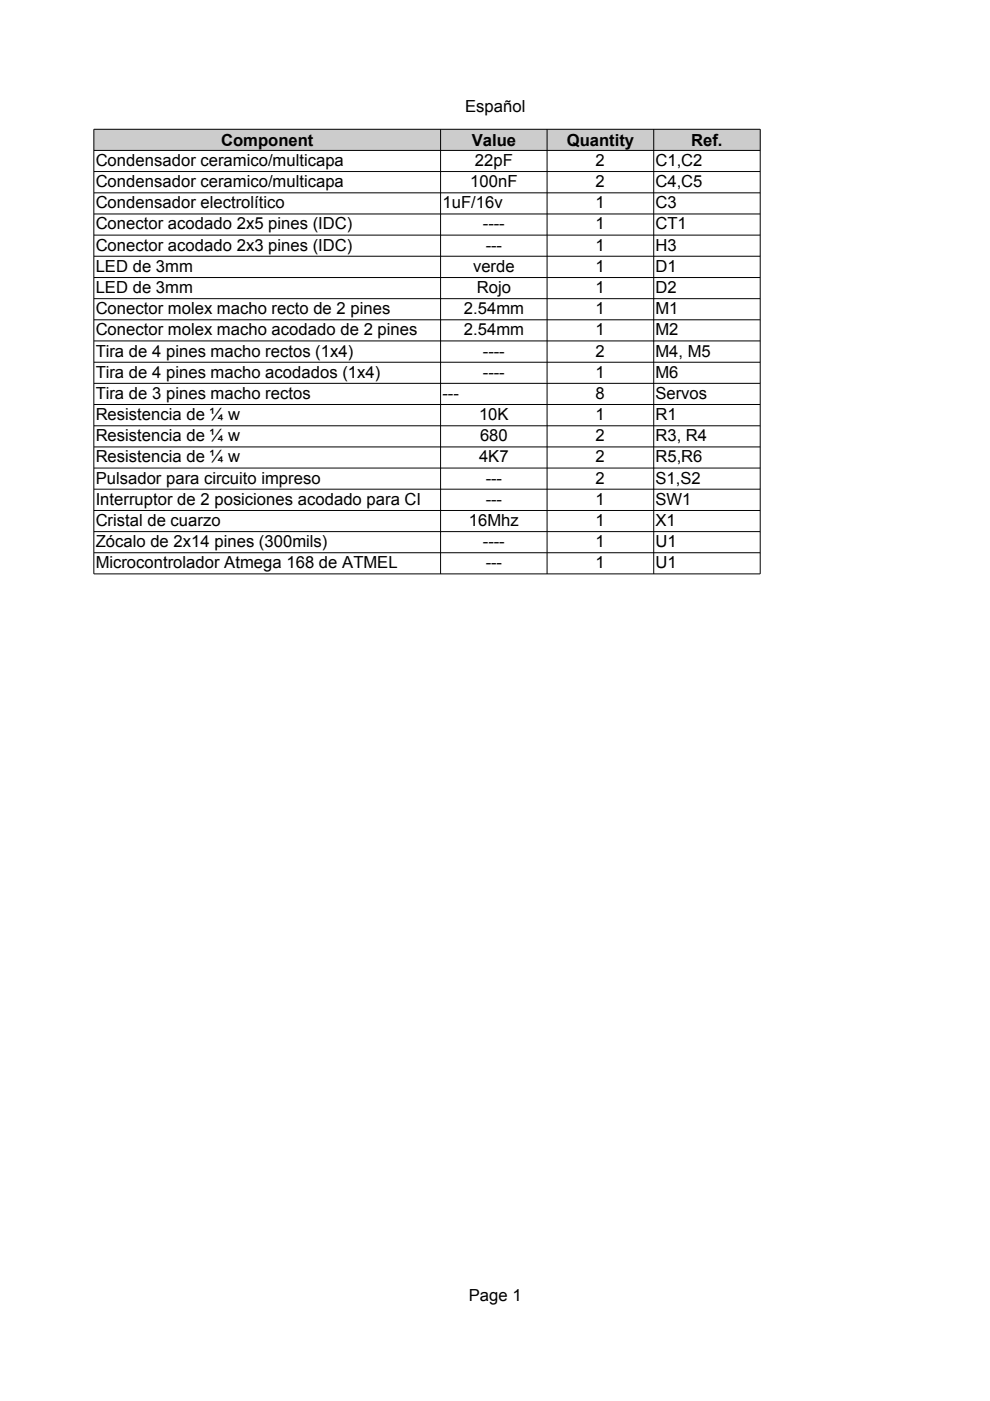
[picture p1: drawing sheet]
<svg xmlns="http://www.w3.org/2000/svg" width="210mm" height="297mm" viewBox="0 0 210 297" stroke-linecap="round" stroke-linejoin="round" font-family="sans-serif">
<defs><g id="words">
<g font-size="3.5">
<text x="98.6" y="23.7">Español</text>
<text x="20.3" y="35.2">Condensador ceramico/multicapa</text>
<text x="46.9" y="30.9">Component</text>
<text x="100" y="30.9">Value</text>
<text x="100.7" y="35.2">22pF</text>
<text x="120.2" y="30.9">Quantity</text>
<text x="126.3" y="35.2">2</text>
<text x="139" y="35.2">C1,C2</text>
<text x="146.5" y="30.9">Ref.</text>
<text x="20.3" y="39.7">Condensador ceramico/multicapa</text>
<text x="99.7" y="39.7">100nF</text>
<text x="126.3" y="39.7">2</text>
<text x="139" y="39.7">C4,C5</text>
<text x="20.3" y="44.2">Condensador electrolítico</text>
<text x="93.8" y="44.2">1uF/16v</text>
<text x="126.3" y="44.2">1</text>
<text x="139" y="44.2">C3</text>
<text x="20.3" y="48.6">Conector acodado 2x5 pines (IDC)</text>
<text x="20.3" y="53.1">Conector acodado 2x3 pines (IDC)</text>
<text x="102.4" y="48.6">----</text>
<text x="103" y="53.1">---</text>
<text x="126.3" y="48.6">1</text>
<text x="126.3" y="53.1">1</text>
<text x="139" y="48.6">CT1</text>
<text x="139" y="53.1">H3</text>
<text x="20.3" y="57.6">LED de 3mm</text>
<text x="100.3" y="57.6">verde</text>
<text x="126.3" y="57.6">1</text>
<text x="139" y="57.6">D1</text>
<text x="20.3" y="62.1">LED de 3mm</text>
<text x="101.1" y="62.1">Rojo</text>
<text x="126.3" y="62.1">1</text>
<text x="139" y="62.1">D2</text>
<text x="20.3" y="66.6">Conector molex macho recto de 2 pines</text>
<text x="20.3" y="71.1">Conector molex macho acodado de 2 pines</text>
<text x="98.4" y="66.6">2.54mm</text>
<text x="98.4" y="71.1">2.54mm</text>
<text x="126.3" y="66.6">1</text>
<text x="126.3" y="71.1">1</text>
<text x="139" y="66.6">M1</text>
<text x="139" y="71.1">M2</text>
<text x="20.3" y="75.6">Tira de 4 pines macho rectos (1x4)</text>
<text x="102.4" y="75.6">----</text>
<text x="126.3" y="75.6">2</text>
<text x="139" y="75.6">M4, M5</text>
<text x="20.3" y="80.1">Tira de 4 pines macho acodados (1x4)</text>
<text x="102.4" y="80.1">----</text>
<text x="126.3" y="80.1">1</text>
<text x="139" y="80.1">M6</text>
<text x="20.3" y="84.6">Tira de 3 pines macho rectos</text>
<text x="20.3" y="89.1">Resistencia de ¼ w</text>
<text x="93.8" y="84.6">---</text>
<text x="101.6" y="89.1">10K</text>
<text x="126.3" y="84.6">8</text>
<text x="126.3" y="89.1">1</text>
<text x="139" y="89.1">R1</text>
<text x="139" y="84.6">Servos</text>
<text x="20.3" y="93.6">Resistencia de ¼ w</text>
<text x="101.8" y="93.6">680</text>
<text x="126.3" y="93.6">2</text>
<text x="139" y="93.6">R3, R4</text>
<text x="20.3" y="98">Resistencia de ¼ w</text>
<text x="101.6" y="98">4K7</text>
<text x="126.3" y="98">2</text>
<text x="139" y="98">R5,R6</text>
<text x="20.3" y="102.5">Pulsador para circuito impreso</text>
<text x="20.3" y="107">Interruptor de 2 posiciones acodado para CI</text>
<text x="103" y="102.5">---</text>
<text x="103" y="107">---</text>
<text x="126.3" y="102.5">2</text>
<text x="126.3" y="107">1</text>
<text x="139" y="102.5">S1,S2</text>
<text x="139" y="107">SW1</text>
<text x="20.3" y="111.5">Cristal de cuarzo</text>
<text x="99.4" y="111.5">16Mhz</text>
<text x="126.3" y="111.5">1</text>
<text x="139" y="111.5">X1</text>
<text x="20.3" y="116">Zócalo de 2x14 pines (300mils)</text>
<text x="102.4" y="116">----</text>
<text x="126.3" y="116">1</text>
<text x="139" y="116">U1</text>
<text x="20.3" y="120.5">Microcontrolador Atmega 168 de ATMEL</text>
<text x="103" y="120.5">---</text>
<text x="126.3" y="120.5">1</text>
<text x="139" y="120.5">U1</text>
<text x="99.4" y="275.7">Page 1</text>
</g>
</g></defs>
<path d="M19.9 27.3h141.3v4.6h-141.3z" fill-rule="evenodd" fill="#ccc"/>
<g fill="#000" stroke="#000" stroke-width=".21">
<path d="M19.9 27.4h141.3z" fill-rule="evenodd"/>
<path d="M19.9 27.4v94.3z" fill-rule="evenodd"/>
<path d="M19.9 31.9h141.2z" fill-rule="evenodd"/>
<path d="M19.9 36.4h141.2z" fill-rule="evenodd"/>
<path d="M93.4 27.4v94.3z" fill-rule="evenodd"/>
<path d="M116 27.4v94.3z" fill-rule="evenodd"/>
<path d="M138.6 27.4v94.3z" fill-rule="evenodd"/>
<path d="M161.2 27.4v94.3z" fill-rule="evenodd"/>
<path d="M19.9 40.9h141.2z" fill-rule="evenodd"/>
<path d="M19.9 45.4h141.2z" fill-rule="evenodd"/>
<path d="M19.9 49.8h141.2z" fill-rule="evenodd"/>
<path d="M19.9 54.3h141.2z" fill-rule="evenodd"/>
<path d="M19.9 58.8h141.2z" fill-rule="evenodd"/>
<path d="M19.9 63.3h141.2z" fill-rule="evenodd"/>
<path d="M19.9 67.8h141.2z" fill-rule="evenodd"/>
<path d="M19.9 72.3h141.2z" fill-rule="evenodd"/>
<path d="M19.9 76.8h141.2z" fill-rule="evenodd"/>
<path d="M19.9 81.3h141.2z" fill-rule="evenodd"/>
<path d="M19.9 85.8h141.2z" fill-rule="evenodd"/>
<path d="M19.9 90.3h141.2z" fill-rule="evenodd"/>
<path d="M19.9 94.8h141.2z" fill-rule="evenodd"/>
<path d="M19.9 99.2h141.2z" fill-rule="evenodd"/>
<path d="M19.9 103.7h141.2z" fill-rule="evenodd"/>
<path d="M19.9 108.2h141.2z" fill-rule="evenodd"/>
<path d="M19.9 112.7h141.2z" fill-rule="evenodd"/>
<path d="M19.9 117.2h141.2z" fill-rule="evenodd"/>
<path d="M19.9 121.7h141.3z" fill-rule="evenodd"/>
</g>
<use href="#words"/>
</svg>
